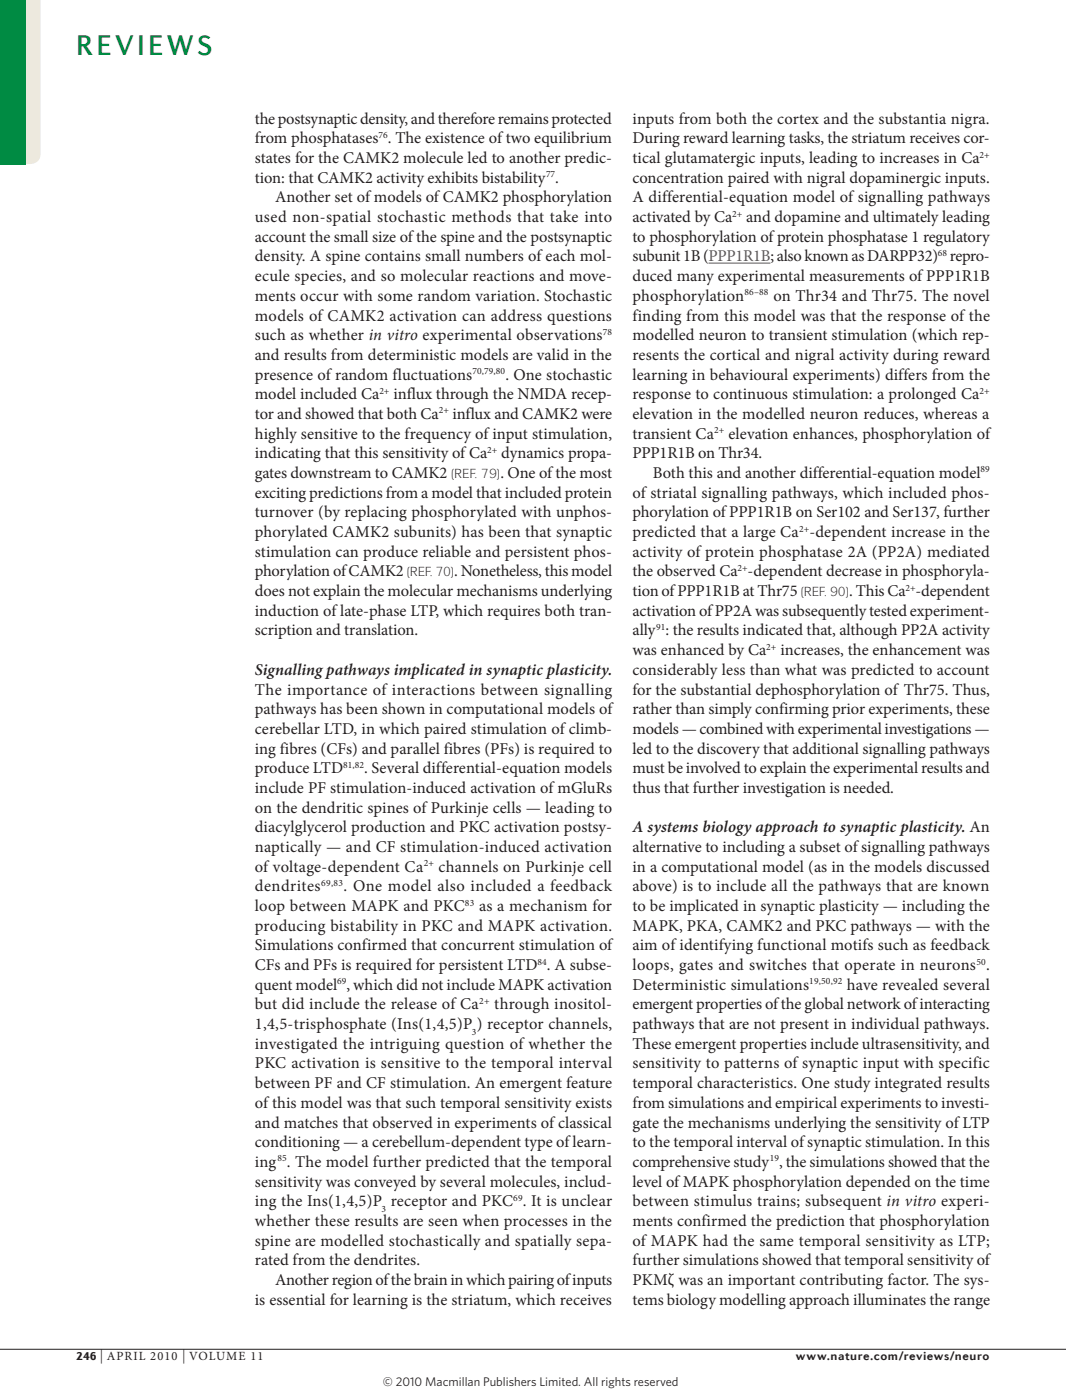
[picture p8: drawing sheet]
<svg xmlns="http://www.w3.org/2000/svg" width="210mm" height="276mm" viewBox="0 0 210 276" stroke-linecap="round" stroke-linejoin="round" font-family="sans-serif">
<defs><g id="words">
<text font-size="5.6" fill="#008b43" x="15" y="10.9">REVIEWS</text>
<g font-size="3.2" fill="#231f20">
<text x="50.2" y="24.4">the postsynaptic density, and therefore remains protected</text>
<text x="50.2" y="28.3">from phosphatases . The existence of two equilibrium</text>
<text x="124.6" y="24.4">inputs from both the cortex and the substantia nigra.</text>
<text x="124.6" y="28.3">During reward learning tasks, the striatum receives cor-</text>
<text x="50.2" y="32.1">states for the CAmK2 molecule led to another predic-</text>
<text x="124.6" y="32.1">tical glutamatergic inputs, leading to increases in Ca</text>
<text x="50.2" y="36">tion: that CAmK2 activity exhibits bistability .</text>
<text x="54.2" y="39.9">Another set of models of CAmK2 phosphorylation</text>
<text x="124.6" y="36">concentration paired with nigral dopaminergic inputs.</text>
<text x="124.6" y="39.9">A differential-equation model of signalling pathways</text>
<text x="50.2" y="43.8">used non-spatial stochastic methods that take into</text>
<text x="50.2" y="47.7">account the small size of the spine and the postsynaptic</text>
<text x="124.6" y="43.8">activated by Ca</text>
<text x="124.6" y="47.7">to phosphorylation of protein phosphatase 1 regulatory</text>
<text x="147" y="43.8">and dopamine and ultimately leading</text>
<text x="50.2" y="51.5">density. A spine contains small numbers of each mol-</text>
<text x="124.6" y="51.5">subunit 1B (ppp1R1B; also known as DARpp32)</text>
<text x="187.1" y="51.5">repro-</text>
<text x="50.2" y="55.4">ecule species, and so molecular reactions and move-</text>
<text x="50.2" y="59.3">ments occur with some random variation. stochastic</text>
<text x="124.6" y="55.4">duced many experimental measurements ofppp1R1B</text>
<text x="124.6" y="59.3">phosphorylation</text>
<text x="152.3" y="59.3">on Thr34 and Thr75. The novel</text>
<text x="50.2" y="63.2">models of CAmK2 activation can address questions</text>
<text x="124.6" y="63.2">finding from this model was that the response of the</text>
<text x="50.2" y="67.1">such as whether in vitro experimental observations</text>
<text x="50.2" y="70.9">and results from deterministic models are valid in the</text>
<text x="124.6" y="67.1">modelled neuron to transient stimulation (which rep-</text>
<text x="124.6" y="70.9">resents the cortical and nigral activity during reward</text>
<text x="50.2" y="74.8">presence of random fluctuations</text>
<text x="99.6" y="74.8">. One stochastic</text>
<text x="124.6" y="74.8">learning in behavioural experiments) differs from the</text>
<text x="50.2" y="78.7">model included Ca</text>
<text x="50.2" y="82.6">tor and showed that both Ca</text>
<text x="77.5" y="78.7">influx through the NmDA recep-</text>
<text x="89.1" y="82.6">influx and CAmK2 were</text>
<text x="124.6" y="78.7">response to continuous stimulation: a prolonged Ca</text>
<text x="124.6" y="82.6">elevation in the modelled neuron reduces, whereas a</text>
<text x="50.2" y="86.5">highly sensitive to the frequency of input stimulation,</text>
<text x="124.6" y="86.5">transient Ca</text>
<text x="143.5" y="86.5">elevation enhances, phosphorylation of</text>
<text x="50.2" y="90.3">indicating that this sensitivity of Ca</text>
<text x="50.2" y="94.2">gates downstream to CAmK2</text>
<text x="98.6" y="94.2">. One of the most</text>
<text x="98.8" y="90.3">dynamics propa-</text>
<text x="124.6" y="90.3">ppp1R1B on Thr34.</text>
<text x="128.6" y="94.2">Both this and another differential-equation model</text>
<text x="50.2" y="98.1">exciting predictions from a model that included protein</text>
<text x="50.2" y="102">turnover (by replacing phosphorylated with unphos-</text>
<text x="124.6" y="98.1">of striatal signalling pathways, which included phos-</text>
<text x="124.6" y="102">phorylation ofppp1R1B on ser102 and ser137, further</text>
<text x="50.2" y="105.9">phorylated CAmK2 subunits) has been that synaptic</text>
<text x="124.6" y="105.9">predicted that a large Ca -dependent increase in the</text>
<text x="50.2" y="109.8">stimulation can produce reliable and persistent phos-</text>
<text x="50.2" y="113.6">phorylation of CAmK2</text>
<text x="89.5" y="113.6">. Nonetheless, this model</text>
<text x="124.6" y="109.8">activity of protein phosphatase 2A (pp2A) mediated</text>
<text x="124.6" y="113.6">the observed Ca -dependent decrease in phosphoryla-</text>
<text x="50.2" y="117.5">does not explain the molecular mechanisms underlying</text>
<text x="124.6" y="117.5">tion ofppp1R1B at Thr75</text>
<text x="167.3" y="117.5">. This Ca -dependent</text>
<text x="50.2" y="121.4">induction of late-phase lTp, which requires both tran-</text>
<text x="50.2" y="125.3">scription and translation.</text>
<text x="124.6" y="121.4">activation ofpp2A was subsequently tested experiment-</text>
<text x="124.6" y="125.3">ally : the results indicated that, although pp2A activity</text>
<text x="124.6" y="129.2">was enhanced by Ca</text>
<text x="153.7" y="129.2">increases, the enhancement was</text>
<text x="50.2" y="133">Signalling pathways implicated in synaptic plasticity.</text>
<text x="50.2" y="136.9">The importance of interactions between signalling</text>
<text x="124.6" y="133">considerably less than what was predicted to account</text>
<text x="124.6" y="136.9">for the substantial dephosphorylation of Thr75. Thus,</text>
<text x="50.2" y="140.8">pathways has been shown in computational models of</text>
<text x="124.6" y="140.8">rather than simply confirming prior experiments, these</text>
<text x="50.2" y="144.7">cerebellar lTD, in which paired stimulation of climb-</text>
<text x="50.2" y="148.6">ing fibres (CFs) and parallel fibres (pFs) is required to</text>
<text x="124.6" y="144.7">models — combined with experimental investigations —</text>
<text x="124.6" y="148.6">led to the discovery that additional signalling pathways</text>
<text x="50.2" y="152.4">produce lTD</text>
<text x="71.8" y="152.4">. several differential-equation models</text>
<text x="124.6" y="152.4">must be involved to explain the experimental results and</text>
<text x="50.2" y="156.3">include pF stimulation-induced activation of mGluRs</text>
<text x="50.2" y="160.2">on the dendritic spines of purkinje cells — leading to</text>
<text x="124.6" y="156.3">thus that further investigation is needed.</text>
<text x="50.2" y="164.1">diacylglycerol production and pKC activation postsy-</text>
<text x="50.2" y="168">naptically — and CF stimulation-induced activation</text>
<text x="124.6" y="164.1">A systems biology approach to synaptic plasticity. An</text>
<text x="124.6" y="168">alternative to including a subset of signalling pathways</text>
<text x="50.2" y="171.8">of voltage-dependent Ca</text>
<text x="86.4" y="171.8">channels on purkinje cell</text>
<text x="124.6" y="171.8">in a computational model (as in the models discussed</text>
<text x="50.2" y="175.7">dendrites</text>
<text x="50.2" y="179.6">loop between mApK and pKC</text>
<text x="67.7" y="175.7">. One model also included a feedback</text>
<text x="94.4" y="179.6">as a mechanism for</text>
<text x="124.6" y="175.7">above) is to include all the pathways that are known</text>
<text x="124.6" y="179.6">to be implicated in synaptic plasticity — including the</text>
<text x="50.2" y="183.5">producing bistability in pKC and mApK activation.</text>
<text x="124.6" y="183.5">mApK, pKA, CAmK2 and pKC pathways — with the</text>
<text x="50.2" y="187.4">simulations confirmed that concurrent stimulation of</text>
<text x="50.2" y="191.2">CFs and pFs is required for persistent lTD . A subse-</text>
<text x="124.6" y="187.4">aim of identifying functional motifs such as feedback</text>
<text x="124.6" y="191.2">loops, gates and switches that operate in neurons .</text>
<text x="50.2" y="195.1">quent model , which did not include mApK activation</text>
<text x="124.6" y="195.1">Deterministic simulations</text>
<text x="166.8" y="195.1">have revealed several</text>
<text x="50.2" y="199">but did include the release of Ca</text>
<text x="50.2" y="202.9">1,4,5-trisphosphate (Ins(1,4,5)p ) receptor channels,</text>
<text x="97.4" y="199">through inositol-</text>
<text x="124.6" y="199">emergent properties of the global network of interacting</text>
<text x="124.6" y="202.9">pathways that are not present in individual pathways.</text>
<text x="50.2" y="206.8">investigated the intriguing question of whether the</text>
<text x="124.6" y="206.8">These emergent properties include ultrasensitivity, and</text>
<text x="50.2" y="210.6">pKC activation is sensitive to the temporal interval</text>
<text x="50.2" y="214.5">between pF and CF stimulation. An emergent feature</text>
<text x="124.6" y="210.6">sensitivity to patterns of synaptic input with specific</text>
<text x="124.6" y="214.5">temporal characteristics. One study integrated results</text>
<text x="50.2" y="218.4">of this model was that such temporal sensitivity exists</text>
<text x="124.6" y="218.4">from simulations and empirical experiments to investi-</text>
<text x="50.2" y="222.3">and matches that observed in experiments of classical</text>
<text x="50.2" y="226.2">conditioning — a cerebellum-dependent type of learn-</text>
<text x="124.6" y="222.3">gate the mechanisms underlying the sensitivity oflTp</text>
<text x="124.6" y="226.2">to the temporal interval of synaptic stimulation. In this</text>
<text x="50.2" y="230">ing . The model further predicted that the temporal</text>
<text x="50.2" y="233.9">sensitivity was conveyed by several molecules, includ-</text>
<text x="124.6" y="230">comprehensive study , the simulations showed that the</text>
<text x="124.6" y="233.9">level ofmApK phosphorylation depended on the time</text>
<text x="50.2" y="237.8">ing the Ins(1,4,5)p receptor and pKC . It is unclear</text>
<text x="124.6" y="237.8">between stimulus trains; subsequent in vitro experi-</text>
<text x="50.2" y="241.7">whether these results are seen when processes in the</text>
<text x="50.2" y="245.6">spine are modelled stochastically and spatially sepa-</text>
<text x="124.6" y="241.7">ments confirmed the prediction that phosphorylation</text>
<text x="124.6" y="245.6">of mApK had the same temporal sensitivity as lTp;</text>
<text x="50.2" y="249.5">rated from the dendrites.</text>
<text x="124.6" y="249.5">further simulations showed that temporal sensitivity of</text>
<text x="50.2" y="257.2">is essential for learning is the striatum, which receives</text>
<text x="54.2" y="253.3">Another region of the brain in which pairing of inputs</text>
<text x="124.6" y="253.3">pKmζ was an important contributing factor. The sys-</text>
<text x="124.6" y="257.2">tems biology modelling approach illuminates the range</text>
</g>
<g font-size="2.8" fill="#231f20">
<text x="19.7" y="268.2">|</text>
<text x="35.9" y="268.2">|</text>
</g>
<g font-size="2.5" fill="#231f20">
<text x="88.8" y="94.2">(ReF. 79)</text>
<text x="80.1" y="113.6">(ReF. 70)</text>
<text x="157.7" y="117.5">(ReF. 90)</text>
<text x="15" y="268.2">246</text>
<text x="21" y="268.2">ApRIl 2010</text>
<text x="37.2" y="268.2">vOlume 11</text>
<text x="156.8" y="268.2">www.nature.com/reviews/neuro</text>
<text x="75.4" y="273.3">© 2010 Macmillan Publishers Limited. All rights reserved</text>
</g>
<g font-size="1.9" fill="#231f20">
<text x="74.6" y="27.2">76</text>
<text x="107.6" y="34.9">77</text>
<text x="193" y="31.1">2+</text>
<text x="144.3" y="42.7">2+</text>
<text x="184.8" y="50.5">68</text>
<text x="146.7" y="58.2">86–88</text>
<text x="118.7" y="66">78</text>
<text x="74.7" y="77.6">2+</text>
<text x="93.1" y="73.7">70,79,80</text>
<text x="193" y="77.6">2+</text>
<text x="86.5" y="81.5">2+</text>
<text x="96" y="89.3">2+</text>
<text x="140.7" y="85.4">2+</text>
<text x="193.2" y="93.1">89</text>
<text x="157.4" y="104.8">2+</text>
<text x="145.3" y="112.6">2+</text>
<text x="178.4" y="116.4">2+</text>
<text x="129.3" y="124.2">91</text>
<text x="151" y="128.1">2+</text>
<text x="67.6" y="151.4">81,82</text>
<text x="83.5" y="170.8">2+</text>
<text x="63.3" y="174.6">69,83</text>
<text x="91.6" y="178.5">83</text>
<text x="105.9" y="190.2">84</text>
<text x="192.3" y="190.2">50</text>
<text x="66.4" y="194">69</text>
<text x="94.4" y="197.9">2+</text>
<text x="159.4" y="194">19,50,92</text>
<text x="93" y="204">3</text>
<text x="54.6" y="229">85</text>
<text x="151.7" y="229">19</text>
<text x="75.2" y="238.9">3</text>
<text x="101.1" y="236.7">69</text>
</g>
</g></defs>
<path d="M0 266h210" fill="none" stroke="#231f20" stroke-width=".2"/>
<path d="M139.6 51.9h12.2" fill="none" stroke="#57585a" stroke-width=".2"/>
<path d="M-.1 -.1h8.1v30.4a1.96 1.96 0 0 1-2 2h-6.1z" fill="#ede9de"/>
<path d="M0 0h5v32.4h-5z" fill="#008b43"/>
<path d="M75.4 271.2l.8-.5h.5h56.6a1.78 1.78 0 0 1 1.8 1.8 1.78 1.78 0 0 1-1.8 1.7h-56.6a1.85 1.85 0 0 1-1.8-2.2v.5l.1-.5z" fill="#fff"/>
<use href="#words"/>
</svg>
